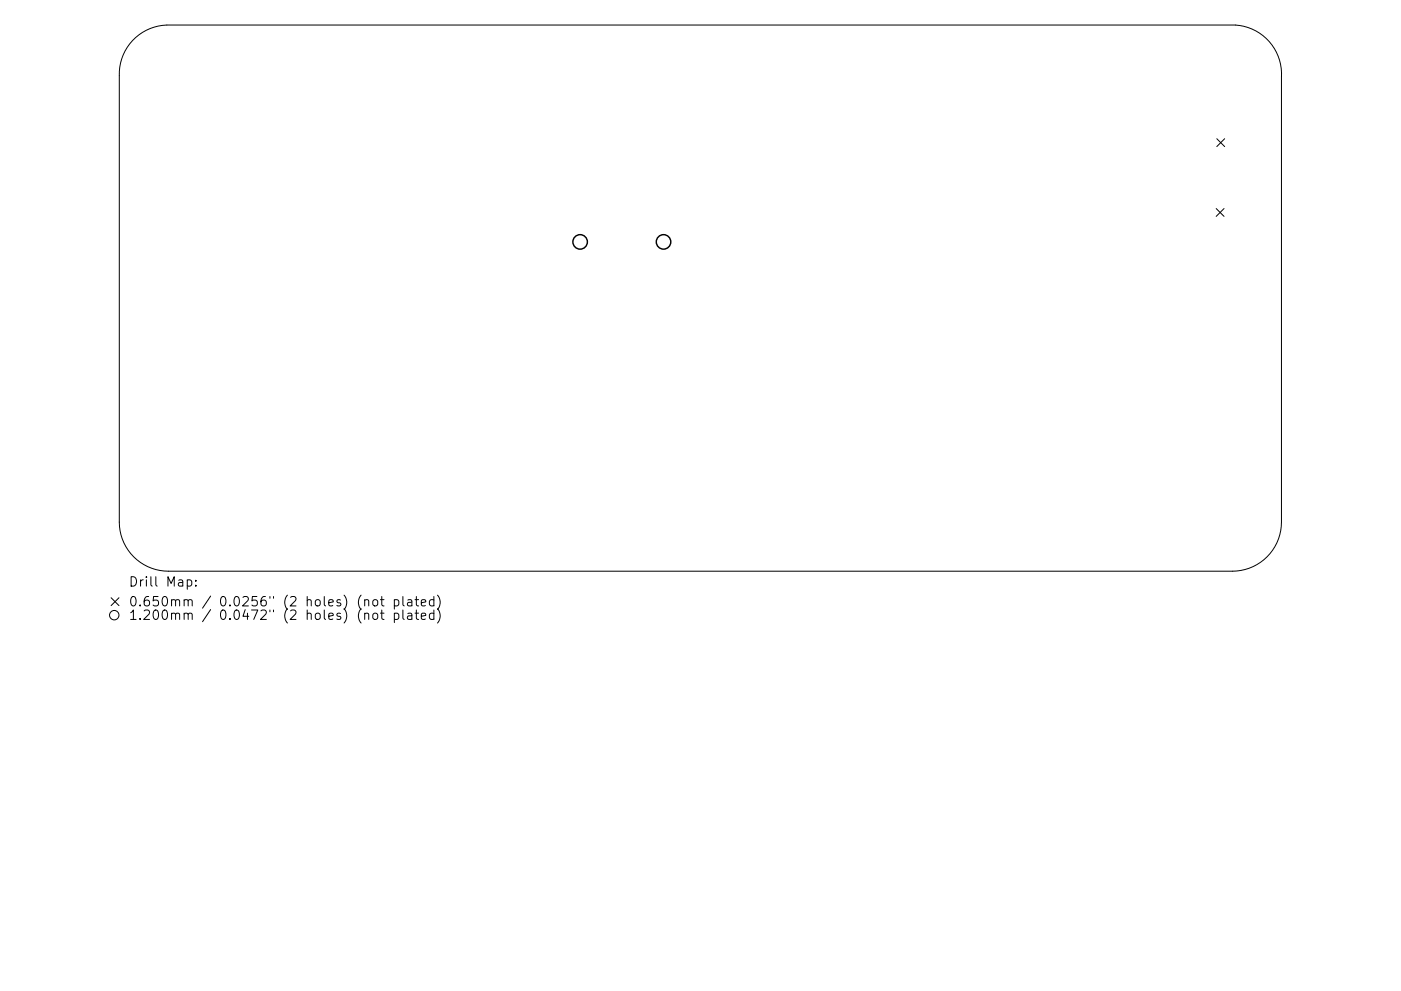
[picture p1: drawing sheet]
<svg xmlns="http://www.w3.org/2000/svg" width="297mm" height="210mm" viewBox="0 0 297 210" stroke-linecap="round" stroke-linejoin="round" font-family="sans-serif">
<defs><g id="words">
<g font-size="2.8">
<text x="27.2" y="124.5">Drill Map:</text>
<text x="27.2" y="128.7">0.650mm / 0.0256&quot; (2 holes) (not plated)</text>
<text x="27.2" y="131.5">1.200mm / 0.0472&quot; (2 holes) (not plated)</text>
</g>
</g></defs>
<g fill="none" stroke="#000" stroke-width=".21">
<path d="M28.1 8.6a10.4 10.4 0 0 1 7.3-3.3h226.5a10.4 10.4 0 0 1 9.8 11.1v94.4a10.4 10.4 0 0 1-10.4 10.4h-225.6a10.4 10.4 0 0 1-10.4-10.4v-94.7a10.4 10.4 0 0 1 2.8-7.5zM258 29.4l1.7 1.7M259.7 29.4l-1.7 1.7M257.9 44.2l1.6 1.7M259.5 44.2l-1.6 1.7M23.6 126.8l1.6 1.7M25.2 126.8l-1.6 1.7M39.7 123.1l.6-.1 .4 .4v.6l-.2 .3h-.8M41.5 124.2v.2M41.5 123.1v.2M77.3 127.4l.3-.2 .5 .1 .1 1.3M77.3 130.3a.5 .5 0 0 1 .9 .1v1"/>
<path d="M79.1 130.3a.54 .54 0 0 1 .6-.2 .54 .54 0 0 1 .4 .4v.5a.54 .54 0 0 1-.5 .4 .54 .54 0 0 1-.6-.4zM79.2 127.3l.2-.1a.54 .54 0 0 1 .7 .4v.6a.54 .54 0 0 1-.5 .4 .54 .54 0 0 1-.6-.4v-.6zM80.7 127.2h.7M80.7 130.1h.7M80.9 126.6v1.7l.1 .2 .4 .1M80.9 129.4v1.7l.1 .2 .4 .1M83.6 127.3l.6-.1 .4 .4v.6l-.2 .3h-.8M83.6 130.2l.6-.1 .4 .4v.5l-.2 .3h-.8M83.6 127.2v2M83.6 130.1v2M85.4 126.6v1.7l.3 .3M85.4 129.4v1.7l.3 .3"/>
<path d="M86.5 127.3h.7l.1 1.3M86.5 130.2h.7l.1 1.2M87.3 127.7l-.6 .1a.39 .39 0 0 0-.3 .4 .39 .39 0 0 0 .3 .4l.6-.1M87.3 130.6l-.6 .1a.39 .39 0 0 0-.3 .3 .39 .39 0 0 0 .3 .4l.6-.1M88 127.2h.8M88 130.1h.8M88.3 126.6v1.7l.1 .2 .4 .1M88.3 129.4v1.7l.1 .2 .4 .1M89.3 127.9l1-.2-.1-.4-.6-.1-.3 .3 .1 1h.8M89.3 130.8l1-.2-.1-.4-.6-.1-.3 .3 .1 .9h.8M92 127.3l-.6-.1-.4 .4v.6l.2 .3h.8M92 130.2l-.6-.1-.4 .4v.5l.2 .3h.8"/>
<path d="M92 126.6v2M92 129.4v2M92.8 126.3a2.29 2.29 0 0 1 0 3M92.8 129.1a2.29 2.29 0 0 1 0 3.1"/>
<circle cx="24.2" cy="130.5" r="1"/>
</g>
<g fill="none" stroke="#000" stroke-width=".31">
<circle cx="123" cy="51.3" r="1.54"/>
<circle cx="140.7" cy="51.3" r="1.54"/>
</g>
<use href="#words"/>
</svg>
